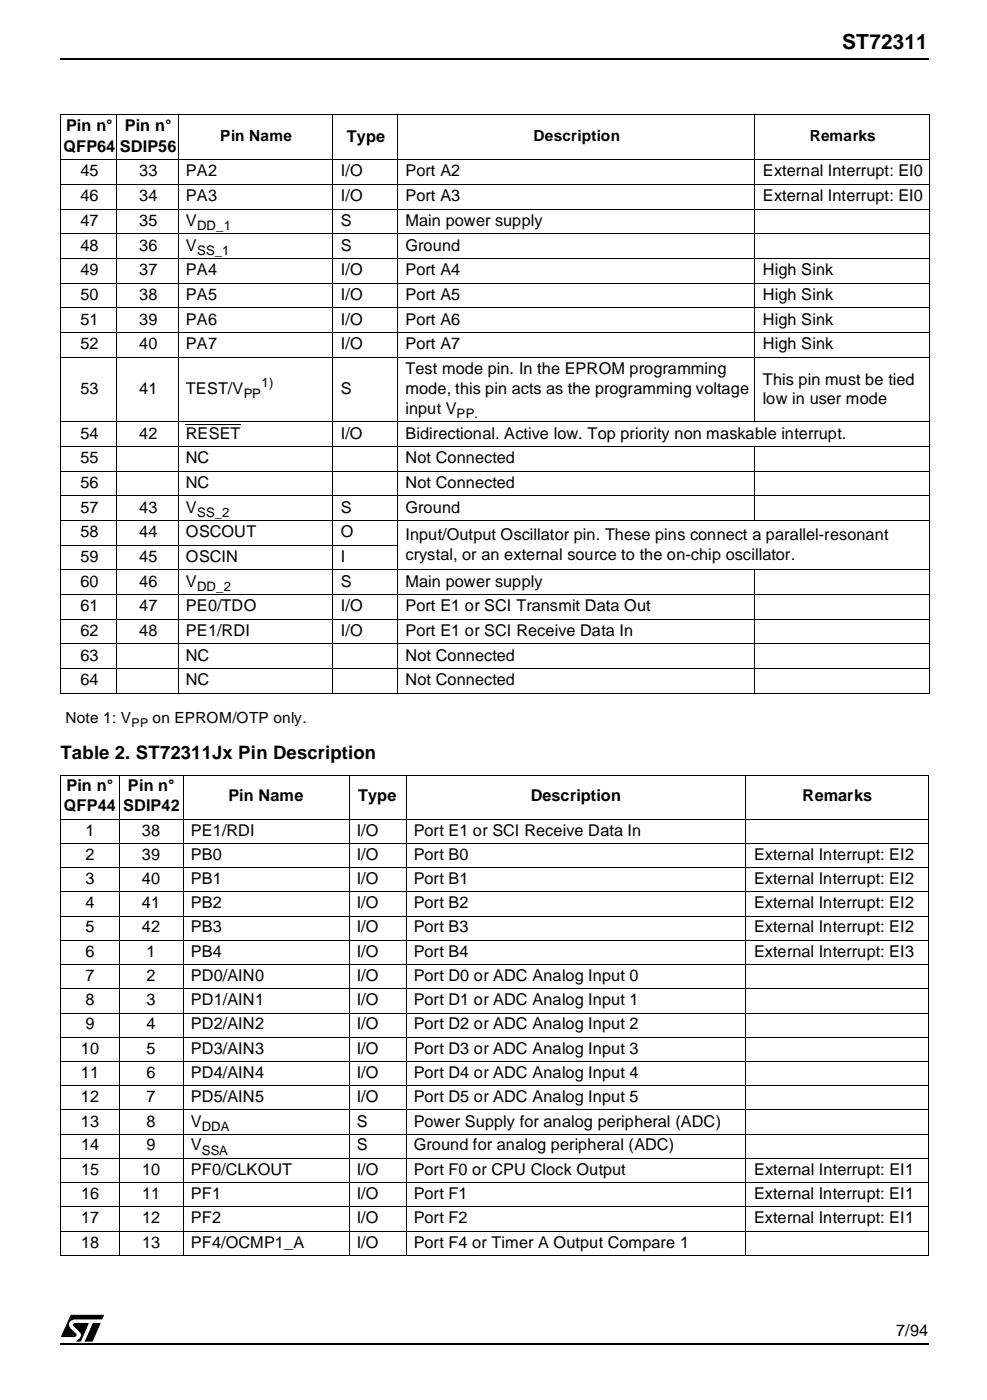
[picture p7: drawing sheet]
<svg xmlns="http://www.w3.org/2000/svg" width="185mm" height="262mm" viewBox="0 0 185 262" stroke-linecap="round" stroke-linejoin="round" font-family="sans-serif">
<defs><g id="words">
<text font-size="3.9" x="157.7" y="9.2">ST72311</text>
<text font-size="3.5" x="11.4" y="142.4">Table 2. ST72311Jx Pin Description</text>
<g font-size="3">
<text x="11.9" y="28.4">QFP64</text>
<text x="12.4" y="24.6">Pin n°</text>
<text x="22.4" y="28.4">SDIP56</text>
<text x="23.4" y="24.6">Pin n°</text>
<text x="65" y="26.6">Type</text>
<text x="15.1" y="33.1">45</text>
<text x="26.1" y="33.1">33</text>
<text x="34.8" y="33.1">PA2</text>
<text x="63.9" y="33.1">I/O</text>
<text x="76" y="33.1">Port A2</text>
<text x="142.9" y="33.1">External Interrupt: EI0</text>
<text x="15.1" y="37.7">46</text>
<text x="26.1" y="37.7">34</text>
<text x="34.8" y="37.7">PA3</text>
<text x="63.9" y="37.7">I/O</text>
<text x="76" y="37.7">Port A3</text>
<text x="142.9" y="37.7">External Interrupt: EI0</text>
<text x="15.1" y="47">48</text>
<text x="15.1" y="42.4">47</text>
<text x="26.1" y="47">36</text>
<text x="26.1" y="42.4">35</text>
<text x="34.8" y="47">V</text>
<text x="34.8" y="42.4">V</text>
<text x="63.9" y="42.4">S</text>
<text x="63.9" y="47">S</text>
<text x="76" y="42.4">Main power supply</text>
<text x="76" y="47">Ground</text>
<text x="15.1" y="51.6">49</text>
<text x="26.1" y="51.6">37</text>
<text x="34.8" y="51.6">PA4</text>
<text x="63.9" y="51.6">I/O</text>
<text x="76" y="51.6">Port A4</text>
<text x="142.9" y="51.6">High Sink</text>
<text x="15.1" y="56.3">50</text>
<text x="26.1" y="56.3">38</text>
<text x="34.8" y="56.3">PA5</text>
<text x="63.9" y="56.3">I/O</text>
<text x="76" y="56.3">Port A5</text>
<text x="142.9" y="56.3">High Sink</text>
<text x="15.1" y="60.9">51</text>
<text x="15.1" y="65.5">52</text>
<text x="26.1" y="60.9">39</text>
<text x="26.1" y="65.5">40</text>
<text x="34.8" y="60.9">PA6</text>
<text x="34.8" y="65.5">PA7</text>
<text x="63.9" y="60.9">I/O</text>
<text x="63.9" y="65.5">I/O</text>
<text x="76" y="60.9">Port A6</text>
<text x="76" y="65.5">Port A7</text>
<text x="142.9" y="60.9">High Sink</text>
<text x="142.9" y="65.5">High Sink</text>
<text x="76" y="70.1">Test mode pin. In the EPROM programming</text>
<text x="15.1" y="73.9">53</text>
<text x="26.1" y="73.9">41</text>
<text x="34.8" y="73.9">TEST/V</text>
<text x="63.9" y="73.9">S</text>
<text x="76" y="73.9">mode, this pin acts as the programming voltage</text>
<text x="76" y="77.6">input V</text>
<text x="142.8" y="72.1">This pin must be tied</text>
<text x="142.8" y="75.6">low in user mode</text>
<text x="15.1" y="82.3">54</text>
<text x="26.1" y="82.3">42</text>
<text x="34.8" y="82.3">RESET</text>
<text x="63.9" y="82.3">I/O</text>
<text x="76" y="82.3">Bidirectional. Active low. Top priority non maskable interrupt.</text>
<text x="15.1" y="86.8">55</text>
<text x="34.8" y="86.8">NC</text>
<text x="76" y="86.8">Not Connected</text>
<text x="15.1" y="91.5">56</text>
<text x="34.8" y="91.5">NC</text>
<text x="76" y="91.5">Not Connected</text>
<text x="15.1" y="96.1">57</text>
<text x="15.1" y="100.7">58</text>
<text x="26.1" y="96.1">43</text>
<text x="26.1" y="100.7">44</text>
<text x="34.8" y="96.1">V</text>
<text x="34.8" y="100.7">OSCOUT</text>
<text x="63.9" y="96.1">S</text>
<text x="63.9" y="100.7">O</text>
<text x="76" y="96.1">Ground</text>
<text x="76" y="101.2">Input/Output Oscillator pin. These pins connect a parallel-resonant</text>
<text x="15.1" y="105.4">59</text>
<text x="26.1" y="105.4">45</text>
<text x="34.8" y="105.4">OSCIN</text>
<text x="63.9" y="105.4">I</text>
<text x="76" y="104.9">crystal, or an external source to the on-chip oscillator.</text>
<text x="15.1" y="110">60</text>
<text x="26.1" y="110">46</text>
<text x="34.8" y="110">V</text>
<text x="63.9" y="110">S</text>
<text x="76" y="110">Main power supply</text>
<text x="15.1" y="114.6">61</text>
<text x="15.1" y="119.3">62</text>
<text x="26.1" y="114.6">47</text>
<text x="26.1" y="119.3">48</text>
<text x="34.8" y="114.6">PE0/TDO</text>
<text x="34.8" y="119.3">PE1/RDI</text>
<text x="63.9" y="114.6">I/O</text>
<text x="63.9" y="119.3">I/O</text>
<text x="76" y="114.6">Port E1 or SCI Transmit Data Out</text>
<text x="76" y="119.3">Port E1 or SCI Receive Data In</text>
<text x="15.1" y="123.9">63</text>
<text x="34.8" y="123.9">NC</text>
<text x="76" y="123.9">Not Connected</text>
<text x="15.1" y="128.5">64</text>
<text x="34.8" y="128.5">NC</text>
<text x="76" y="128.5">Not Connected</text>
<text x="12.5" y="148.3">Pin n°</text>
<text x="24" y="148.3">Pin n°</text>
<text x="12" y="152.1">QFP44</text>
<text x="23" y="152.1">SDIP42</text>
<text x="42.8" y="150.2">Pin Name</text>
<text x="67.1" y="150.2">Type</text>
<text x="99.4" y="150.2">Description</text>
<text x="150.3" y="150.2">Remarks</text>
<text x="16" y="156.7">1</text>
<text x="16" y="161.2">2</text>
<text x="26.6" y="156.7">38</text>
<text x="26.6" y="161.2">39</text>
<text x="35.7" y="156.7">PE1/RDI</text>
<text x="35.7" y="161.2">PB0</text>
<text x="66.8" y="156.7">I/O</text>
<text x="66.8" y="161.2">I/O</text>
<text x="77.5" y="156.7">Port E1 or SCI Receive Data In</text>
<text x="77.5" y="161.2">Port B0</text>
<text x="141.2" y="161.2">External Interrupt: EI2</text>
<text x="16" y="165.7">3</text>
<text x="26.6" y="165.7">40</text>
<text x="35.7" y="165.7">PB1</text>
<text x="66.8" y="165.7">I/O</text>
<text x="77.5" y="165.7">Port B1</text>
<text x="141.2" y="165.7">External Interrupt: EI2</text>
<text x="16" y="170.3">4</text>
<text x="26.6" y="170.3">41</text>
<text x="35.7" y="170.3">PB2</text>
<text x="66.8" y="170.3">I/O</text>
<text x="77.5" y="170.3">Port B2</text>
<text x="141.2" y="170.3">External Interrupt: EI2</text>
<text x="16" y="174.8">5</text>
<text x="16" y="179.4">6</text>
<text x="26.6" y="174.8">42</text>
<text x="27.4" y="179.4">1</text>
<text x="35.7" y="174.8">PB3</text>
<text x="35.7" y="179.4">PB4</text>
<text x="66.8" y="174.8">I/O</text>
<text x="66.8" y="179.4">I/O</text>
<text x="77.5" y="174.8">Port B3</text>
<text x="77.5" y="179.4">Port B4</text>
<text x="141.2" y="174.8">External Interrupt: EI2</text>
<text x="141.2" y="179.4">External Interrupt: EI3</text>
<text x="16" y="183.9">7</text>
<text x="27.4" y="183.9">2</text>
<text x="35.7" y="183.9">PD0/AIN0</text>
<text x="66.8" y="183.9">I/O</text>
<text x="77.5" y="183.9">Port D0 or ADC Analog Input 0</text>
<text x="16" y="188.4">8</text>
<text x="27.4" y="188.4">3</text>
<text x="35.7" y="188.4">PD1/AIN1</text>
<text x="66.8" y="188.4">I/O</text>
<text x="77.5" y="188.4">Port D1 or ADC Analog Input 1</text>
<text x="15.2" y="197.6">10</text>
<text x="16" y="193">9</text>
<text x="27.4" y="193">4</text>
<text x="27.4" y="197.6">5</text>
<text x="35.7" y="193">PD2/AIN2</text>
<text x="35.7" y="197.6">PD3/AIN3</text>
<text x="66.8" y="197.6">I/O</text>
<text x="66.8" y="193">I/O</text>
<text x="77.5" y="193">Port D2 or ADC Analog Input 2</text>
<text x="77.5" y="197.6">Port D3 or ADC Analog Input 3</text>
<text x="15.2" y="202.1">11</text>
<text x="27.4" y="202.1">6</text>
<text x="35.7" y="202.1">PD4/AIN4</text>
<text x="66.8" y="202.1">I/O</text>
<text x="77.5" y="202.1">Port D4 or ADC Analog Input 4</text>
<text x="15.2" y="206.6">12</text>
<text x="27.4" y="206.6">7</text>
<text x="35.7" y="206.6">PD5/AIN5</text>
<text x="66.8" y="206.6">I/O</text>
<text x="77.5" y="206.6">Port D5 or ADC Analog Input 5</text>
<text x="15.2" y="211.2">13</text>
<text x="15.2" y="215.7">14</text>
<text x="27.4" y="211.2">8</text>
<text x="27.4" y="215.7">9</text>
<text x="35.7" y="211.2">V</text>
<text x="35.7" y="215.7">V</text>
<text x="66.8" y="211.2">S</text>
<text x="66.8" y="215.7">S</text>
<text x="77.5" y="211.2">Power Supply for analog peripheral (ADC)</text>
<text x="77.5" y="215.7">Ground for analog peripheral (ADC)</text>
<text x="15.2" y="220.3">15</text>
<text x="26.6" y="220.3">10</text>
<text x="35.7" y="220.3">PF0/CLKOUT</text>
<text x="66.8" y="220.3">I/O</text>
<text x="77.5" y="220.3">Port F0 or CPU Clock Output</text>
<text x="141.3" y="220.3">External Interrupt: EI1</text>
<text x="15.2" y="224.8">16</text>
<text x="26.6" y="224.8">11</text>
<text x="35.7" y="224.8">PF1</text>
<text x="66.8" y="224.8">I/O</text>
<text x="77.5" y="224.8">Port F1</text>
<text x="141.2" y="224.8">External Interrupt: EI1</text>
<text x="15.2" y="229.3">17</text>
<text x="15.2" y="233.9">18</text>
<text x="26.6" y="229.3">12</text>
<text x="26.6" y="233.9">13</text>
<text x="35.7" y="229.3">PF2</text>
<text x="35.7" y="233.9">PF4/OCMP1_A</text>
<text x="66.8" y="233.9">I/O</text>
<text x="66.8" y="229.3">I/O</text>
<text x="77.5" y="233.9">Port F4 or Timer A Output Compare 1</text>
<text x="77.5" y="229.3">Port F2</text>
<text x="141.2" y="229.3">External Interrupt: EI1</text>
<text x="167.8" y="250.5">7/94</text>
</g>
<g font-size="2.9">
<text x="41.2" y="26.5">Pin Name</text>
<text x="99.9" y="26.5">Description</text>
<text x="151.7" y="26.5">Remarks</text>
<text x="12.3" y="135.5">Note 1: V</text>
<text x="28.5" y="135.5">on EPROM/OTP only.</text>
</g>
<g font-size="2.5">
<text x="36.9" y="43.2">DD_1</text>
<text x="36.9" y="47.8">SS_1</text>
<text x="45.6" y="74.7">PP</text>
<text x="49" y="72.6">1)</text>
<text x="85.5" y="78.4">PP.</text>
<text x="36.9" y="96.9">SS_2</text>
<text x="36.9" y="110.8">DD_2</text>
<text x="37.8" y="212">DDA</text>
<text x="37.8" y="216.5">SSA</text>
</g>
<text font-size="2.3" x="24.7" y="136.3">PP</text>
</g></defs>
<path d="M11.4 252.1h162.5" fill="none" stroke="#000" stroke-width=".25"/>
<path d="M11.4 6.6h162.4v4.4h-162.4z" fill-rule="evenodd" fill="#fff"/>
<path d="M11.4 11h162.5" fill="none" stroke="#000" stroke-width=".25"/>
<g fill="#fff">
<path d="M11.4 246.5h8.1v5.1h-8.1z" fill-rule="evenodd"/>
<path d="M13.1 246.5h6.4l-2.1 5.1h-6z" fill-rule="evenodd"/>
<path d="M17.4 250.4h1.2v1.2h-1.2z" fill-rule="evenodd"/>
<path d="M11.4 250.4h6v1.2h-6z" fill-rule="evenodd"/>
</g>
<g fill="#fff">
<path d="M16.3 251.2l2.2 .4h-2.7z"/>
<path d="M12 246.5h7.5v.4l-1 4.7-2.2-.4 2.3-4.7h.9v1.1h-6.4z"/>
<path d="M12 246.5l2.2 .4-2.2 4.7h-.6z"/>
</g>
<g fill="#000">
<path d="M13.3 246.6h6.1l-.3 .7h-5.3a1.12 1.12 0 0 0-.9 .8 1.12 1.12 0 0 0 .4 1.2l.9 .8v.4l-2.7 .1z" fill-rule="evenodd"/>
<path d="M13.8 248.2l2.7-.1-1.4 3.3h-.7a1.19 1.19 0 0 0 .8-1.6l-1.4-1.3z" fill-rule="evenodd"/>
<path d="M17.5 248.1h1.2l-1.4 3.3h-1.3z" fill-rule="evenodd"/>
</g>
<path d="M13.3 246.6h6.1l-.3 .7h-5.3a1.12 1.12 0 0 0-.9 .8 1.12 1.12 0 0 0 .4 1.2l.9 .8v.4l-2.7 .1zM13.8 248.2l2.7-.1-1.4 3.3h-.7a1.19 1.19 0 0 0 .8-1.6l-1.4-1.3zM17.5 248.1h1.2l-1.4 3.3h-1.3z" fill="none" stroke="#000" stroke-width=".19"/>
<path d="M11.4 21.5h162.4v217.6h-162.4z" fill-rule="evenodd" fill="#fff"/>
<g fill="none" stroke="#000" stroke-width=".19">
<path d="M11.3 21.5h162.9M11.3 29.9h162.9M11.3 34.6h162.9M11.3 39.2h162.9M11.4 21.6v108.3M21.9 21.5v108.6M33.4 21.5v108.6M62.3 21.5v108.6M74.4 21.5v108.6M141.3 21.5v57.6M174.1 21.6v108.3M11.3 43.8h162.9"/>
<path d="M11.3 48.5h162.9M11.3 53.1h162.9M11.3 57.7h162.9M11.3 62.4h162.9M11.3 67h162.9M11.3 79h162.9M34.8 79.5h10.3M11.3 83.7h162.9M11.3 88.3h162.9M11.3 92.9h162.9M11.3 97.6h162.9M141.3 83.6v14.1"/>
<path d="M11.3 102.2h63.2M11.3 106.8h162.9M11.3 111.5h162.9M11.3 116.1h162.9M141.3 106.8v23.3M11.3 120.7h162.9M11.3 125.3h162.9M11.3 130h162.9M11.3 145.3h162.7M11.3 153.6h162.7M11.3 158.1h162.7M11.4 145.3v89.9"/>
<path d="M22.4 145.2v90.2M34.3 145.2v90.2M65.4 145.2v90.2M76 145.2v90.2M139.7 145.2v90.2M173.9 145.3v89.9M11.3 162.7h162.7M11.3 167.2h162.7M11.3 171.7h162.7M11.3 176.3h162.7M11.3 180.8h162.7M11.3 185.4h162.7"/>
<path d="M11.3 189.9h162.7M11.3 194.4h162.7M11.3 199h162.7M11.3 203.6h162.7M11.3 208.1h162.7M11.3 212.6h162.7M11.3 217.2h162.7M11.3 221.7h162.7M11.3 226.3h162.7M11.3 230.8h162.7M11.3 235.3h162.7"/>
</g>
<use href="#words"/>
</svg>
